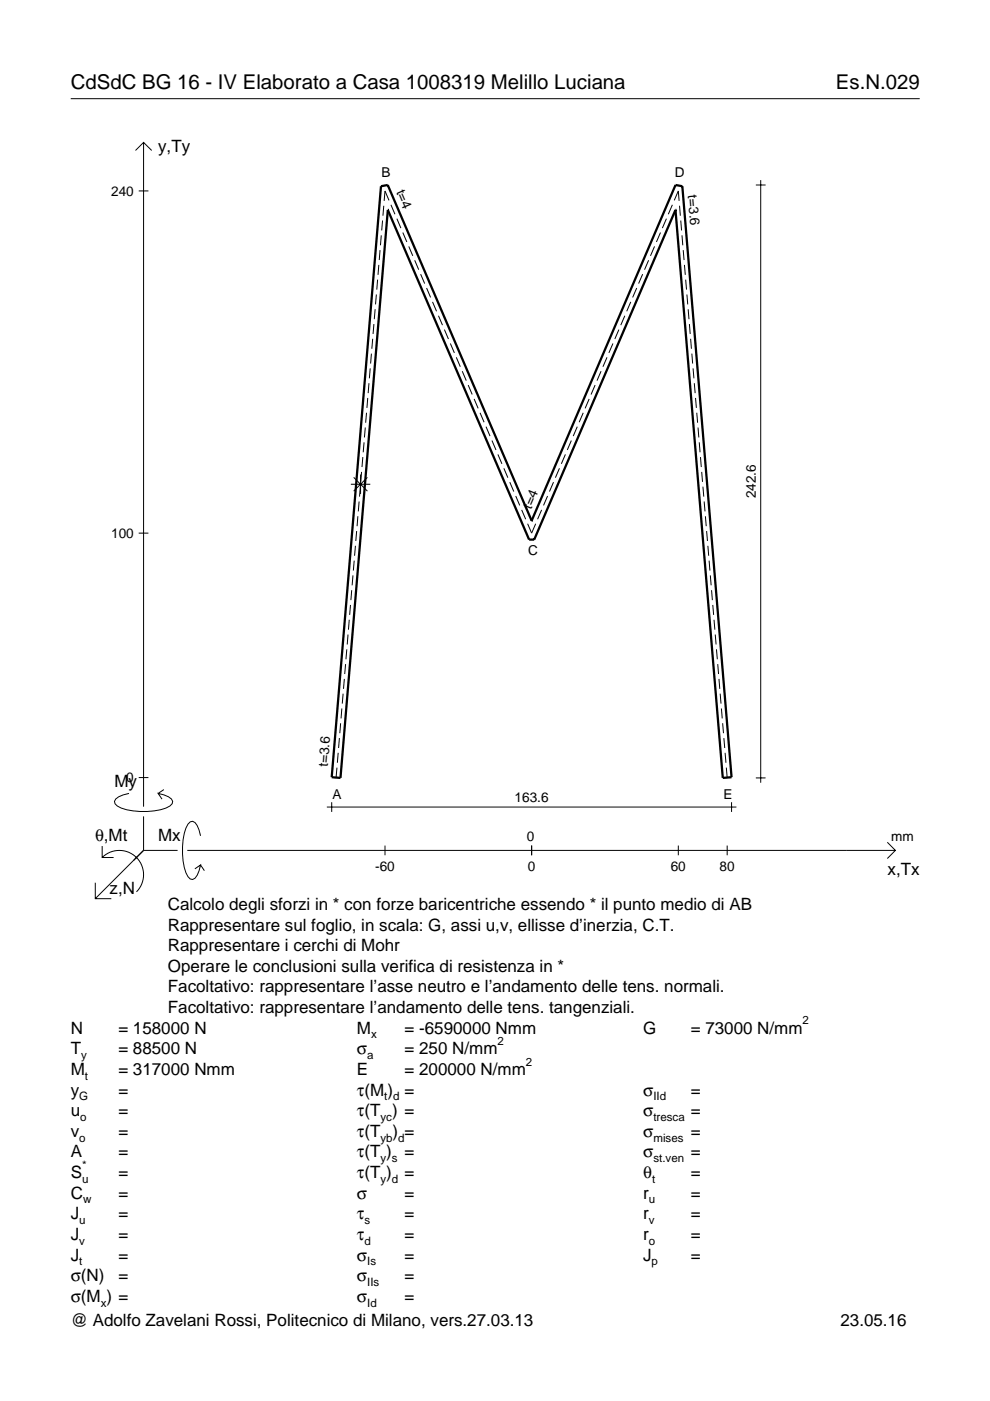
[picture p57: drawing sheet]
<svg xmlns="http://www.w3.org/2000/svg" width="210mm" height="297mm" viewBox="0 0 210 297" stroke-linecap="round" stroke-linejoin="round" font-family="sans-serif">
<defs><g id="words">
<g font-size="4.3">
<text x="15" y="18.9">CdSdC BG 16 - IV Elaborato a Casa 1008319 Melillo Luciana</text>
<text x="177.2" y="18.9">Es.N.029</text>
</g>
<g font-size="3.6">
<text x="33.5" y="32.3">y,Ty</text>
<text x="24.3" y="166.9">My</text>
<text x="20.1" y="178.2">θ,Mt</text>
<text x="33.5" y="178.2">Mx</text>
<text x="188.2" y="185.5">x,Tx</text>
<text x="23.2" y="189.6">z,N</text>
<text x="35.6" y="192.9">Calcolo degli sforzi in * con forze baricentriche essendo * il punto medio di AB</text>
<text x="35.6" y="197.3">Rappresentare sul foglio, in scala: G, assi u,v, ellisse d’inerzia, C.T.</text>
<text x="35.6" y="201.7">Rappresentare i cerchi di Mohr</text>
<text x="35.6" y="206">Operare le conclusioni sulla verifica di resistenza in *</text>
<text x="35.6" y="210.4">Facoltativo: rappresentare l’asse neutro e l’andamento delle tens. normali.</text>
<text x="35.6" y="214.8">Facoltativo: rappresentare l’andamento delle tens. tangenziali.</text>
<text x="15" y="219.2">N</text>
<text x="25.1" y="219.2">= 158000 N</text>
<text x="75.7" y="219.2">M</text>
<text x="85.8" y="219.2">= -6590000 Nmm</text>
<text x="136.4" y="219.2">G</text>
<text x="146.5" y="219.2">= 73000 N/mm</text>
<text x="15" y="227.9">M</text>
<text x="15" y="223.5">T</text>
<text x="25.1" y="223.5">= 88500 N</text>
<text x="25.1" y="227.9">= 317000 Nmm</text>
<text x="75.7" y="223.5">σ</text>
<text x="75.7" y="227.9">E</text>
<text x="85.8" y="223.5">= 250 N/mm</text>
<text x="85.8" y="227.9">= 200000 N/mm</text>
<text x="15" y="232.3">y</text>
<text x="25.1" y="232.3">=</text>
<text x="75.7" y="232.3">τ(M ) =</text>
<text x="136.4" y="232.3">σ</text>
<text x="146.5" y="232.3">=</text>
<text x="15" y="236.7">u</text>
<text x="25.1" y="236.7">=</text>
<text x="75.7" y="236.7">τ(T ) =</text>
<text x="136.4" y="236.7">σ</text>
<text x="146.5" y="236.7">=</text>
<text x="15" y="245.4">A</text>
<text x="15" y="241">v</text>
<text x="25.1" y="241">=</text>
<text x="25.1" y="245.4">=</text>
<text x="75.7" y="245.4">τ(T )</text>
<text x="75.7" y="241">τ(T</text>
<text x="83.3" y="241">) =</text>
<text x="85.8" y="245.4">=</text>
<text x="136.4" y="241">σ</text>
<text x="136.4" y="245.4">σ</text>
<text x="146.5" y="241">=</text>
<text x="146.5" y="245.4">=</text>
<text x="15" y="249.8">S</text>
<text x="25.1" y="249.8">=</text>
<text x="75.7" y="249.8">τ(T )</text>
<text x="85.8" y="249.8">=</text>
<text x="136.4" y="249.8">θ</text>
<text x="146.5" y="249.8">=</text>
<text x="15" y="254.2">C</text>
<text x="25.1" y="254.2">=</text>
<text x="75.7" y="254.2">σ</text>
<text x="85.8" y="254.2">=</text>
<text x="136.4" y="254.2">r</text>
<text x="146.5" y="254.2">=</text>
<text x="15" y="262.9">J</text>
<text x="15" y="258.5">J</text>
<text x="25.1" y="262.9">=</text>
<text x="25.1" y="258.5">=</text>
<text x="75.7" y="262.9">τ</text>
<text x="75.7" y="258.5">τ</text>
<text x="85.8" y="262.9">=</text>
<text x="85.8" y="258.5">=</text>
<text x="136.4" y="262.9">r</text>
<text x="136.4" y="258.5">r</text>
<text x="146.5" y="262.9">=</text>
<text x="146.5" y="258.5">=</text>
<text x="15" y="267.3">J</text>
<text x="25.1" y="267.3">=</text>
<text x="75.7" y="267.3">σ</text>
<text x="85.8" y="267.3">=</text>
<text x="136.4" y="267.3">J</text>
<text x="146.5" y="267.3">=</text>
<text x="15" y="271.7">σ(N)</text>
<text x="25.1" y="271.7">=</text>
<text x="75.7" y="271.7">σ</text>
<text x="85.8" y="271.7">=</text>
<text x="15" y="276">σ(M ) =</text>
<text x="15" y="281.2">@ Adolfo Zavelani Rossi, Politecnico di Milano, vers.27.03.13</text>
<text x="75.7" y="276">σ</text>
<text x="85.8" y="276">=</text>
<text x="178.2" y="281.2">23.05.16</text>
</g>
<g font-size="2.9">
<text x="23.6" y="41.5">240</text>
<text x="80.9" y="37.6">B</text>
<text x="84" y="40.7" transform="rotate(67 84 40.7)">t=4</text>
<text x="143.1" y="37.6">D</text>
<text x="145.9" y="41.4" transform="rotate(85 145.9 41.4)">t=3.6</text>
<text x="160.3" y="105.7" transform="rotate(-90 160.3 105.7)">242.6</text>
<text x="112.6" y="108.1" transform="rotate(-67 112.6 108.1)">t=4</text>
<text x="23.6" y="114">100</text>
<text x="112" y="117.7">C</text>
<text x="26.8" y="165.9">0</text>
<text x="69.5" y="162.6" transform="rotate(-85 69.5 162.6)">t=3.6</text>
<text x="70.5" y="169.4">A</text>
<text x="109.1" y="170.1">163.6</text>
<text x="153.4" y="169.4">E</text>
<text x="111.7" y="178.2">0</text>
<text x="189" y="178.2">mm</text>
<text x="79.5" y="184.7">-60</text>
<text x="111.9" y="184.7">0</text>
<text x="142.2" y="184.7">60</text>
<text x="152.6" y="184.7">80</text>
</g>
<g font-size="2.4">
<text x="78.7" y="220.2">x</text>
<text x="105.5" y="221.5">2</text>
<text x="170.2" y="217.2">2</text>
<text x="17.2" y="224.5">y</text>
<text x="77.9" y="224.5">a</text>
<text x="111.5" y="225.9">2</text>
<text x="16.8" y="233.3">G</text>
<text x="18" y="228.9">t</text>
<text x="81.5" y="233.3">t d</text>
<text x="138.5" y="233.3">IId</text>
<text x="17" y="237.7">o</text>
<text x="80.7" y="237.7">yc</text>
<text x="138.5" y="237.7">tresca</text>
<text x="16.8" y="242">o</text>
<text x="80.7" y="242">yb d</text>
<text x="138.5" y="242">mises</text>
<text x="17.4" y="250.8">u</text>
<text x="17.4" y="247.8">*</text>
<text x="80.7" y="250.8">y d</text>
<text x="80.7" y="246.4">y s</text>
<text x="138.2" y="250.8">t</text>
<text x="138.5" y="246.4">st.ven</text>
<text x="17.6" y="255.2">w</text>
<text x="137.6" y="255.2">u</text>
<text x="16.8" y="263.9">v</text>
<text x="16.8" y="259.5">u</text>
<text x="77.3" y="263.9">d</text>
<text x="77.3" y="259.5">s</text>
<text x="137.6" y="263.9">o</text>
<text x="137.6" y="259.5">v</text>
<text x="16.8" y="268.3">t</text>
<text x="77.9" y="268.3">Is</text>
<text x="138.2" y="268.3">p</text>
<text x="77.9" y="272.7">IIs</text>
<text x="21.4" y="277">x</text>
<text x="77.9" y="277">Id</text>
</g>
</g></defs>
<g fill="none" stroke="#000" stroke-width=".21">
<path d="M15 20.9h180M28.7 31.9l1.7-1.7 1.8 1.7M30.4 30.2v140.8M160.3 39.2h2M161.3 38.2v127.8M29.4 40.5h2.1M80.1 59.3l-.2 2.1M80.3 56.2l-.2 2.1M80.6 53l-.2 2.1M80.8 49.9l-.1 2.1M81.1 46.8l-.2 2.1M81.4 43.6l-.2 2.1"/>
<path d="M82.5 42.5l-.9-2-.2 2.1M82.9 43.4l.8 2M84.1 46.4l.9 2M85.4 49.3l.9 2M86.7 52.2l.8 2M87.9 55.2l.9 2M89.2 58.1l.8 2M136.3 58.1l-.9 2M137.5 55.2l-.8 2M138.8 52.2l-.9 2M140 49.3l-.8 2M141.3 46.4l-.9 2"/>
<path d="M142.6 43.4l-.9 2M143 42.5l.8-2 .2 2.1M144.1 43.6l.1 2.1M144.3 46.8l.2 2.1M144.6 49.9l.2 2.1M144.9 53l.1 2.1M145.1 56.2l.2 2.1M145.4 59.3l.2 2.1M78.5 78.1l-.2 2.1M78.7 75l-.1 2.1M79 71.8l-.2 2.1M79.3 68.7l-.2 2.1"/>
<path d="M79.5 65.6l-.1 2.1M79.8 62.4l-.2 2.1M90.4 61.1l.9 2M91.7 64l.9 2M93 66.9l.8 2M94.2 69.9l.9 2M95.5 72.8l.8 2M96.7 75.8l.9 2M98 78.7l.9 2M127.4 78.7l-.8 2M128.7 75.8l-.9 2M130 72.8l-.9 2"/>
<path d="M131.2 69.9l-.8 2M132.5 66.9l-.9 2M133.7 64l-.8 2M135 61.1l-.9 2M145.6 62.4l.2 2.1M145.9 65.6l.2 2.1M146.2 68.7l.1 2.1M146.4 71.8l.2 2.1M146.7 75l.2 2.1M146.9 78.1l.2 2.1M76.9 96.9l-.2 2.1M77.2 93.8l-.2 2.1"/>
<path d="M77.4 90.6l-.1 2.2M77.7 87.5l-.2 2.1M78 84.4l-.2 2.1M78.2 81.2l-.1 2.2M99.3 81.6l.8 2M100.5 84.6l.9 2M101.8 87.5l.8 2M103 90.5l.9 2M104.3 93.4l.9 2M105.6 96.3l.8 2M106.8 99.3l.9 2M118.6 99.3l-.8 2"/>
<path d="M119.9 96.3l-.9 2M121.1 93.4l-.8 2M122.4 90.5l-.9 2M123.7 87.5l-.9 2M124.9 84.6l-.8 2M126.2 81.6l-.9 2M147.2 81.2l.2 2.2M147.5 84.4l.1 2.1M147.7 87.5l.2 2.1M148 90.6l.2 2.2M148.3 93.8l.1 2.1M148.5 96.9l.2 2.1"/>
<path d="M29.4 113h2.1M74.4 102.7h4.1M75 101.2l2.9 2.9M75.1 118.9l-.2 2.1M75.4 115.7l-.2 2.1M75.6 112.6l-.2 2.1M75.9 109.5l-.2 2.1M76.1 106.3l-.1 2.1M76.4 103.2l-.2 2.1M76.4 100.6v4.1M76.7 100.1l-.2 2.1M77.9 101.2l-2.9 2.9"/>
<path d="M108.1 102.2l.8 2M109.3 105.2l.9 2M110.6 108.1l.9 2M111.9 111l.8 2 .9-2M114.8 108.1l-.8 2M116.1 105.2l-.9 2M117.4 102.2l-.9 2M148.8 100.1l.1 2.1M149 103.2l.2 2.1M149.3 106.3l.2 2.1M149.6 109.5l.1 2.1M149.8 112.6l.2 2.1"/>
<path d="M150.1 115.7l.2 2.1M150.3 118.9l.2 2.1M73.5 137.7l-.2 2.1M73.8 134.5l-.2 2.1M74 131.4l-.1 2.1M74.3 128.3l-.2 2.1M74.6 125.1l-.2 2.1M74.8 122l-.1 2.1M150.6 122l.2 2.1M150.9 125.1l.1 2.1M151.1 128.3l.2 2.1M151.4 131.4l.2 2.1"/>
<path d="M151.6 134.5l.2 2.1M151.9 137.7l.2 2.1M71.7 159.6l-.2 2.1M72 156.5l-.2 2.1M72.2 153.3l-.2 2.2M72.5 150.2l-.2 2.1M72.7 147.1l-.1 2.1M73 143.9l-.2 2.2M73.3 140.8l-.2 2.1M152.2 140.8l.1 2.1M152.4 143.9l.2 2.2M152.7 147.1l.2 2.1"/>
<path d="M153 150.2l.1 2.1M153.2 153.3l.2 2.2M153.5 156.5l.2 2.1M153.7 159.6l.2 2.1M21.7 179.4v2.4h2.4M27.3 168.2a3.6 3.6 0 0 0-3 1.7l.1 .5a5.6 5.6 0 0 0 3.8 1.5 13.4 13.4 0 0 0 7.8-1l.5-.5 .1-.5a3.6 3.6 0 0 0-3.1-1.7l.8 1.2M29.4 164.9h2.1M30.4 173.1v7.2M34.7 167.4l-1.2 .8M42.5 177.2a3.6 3.6 0 0 0-1.7-3.1l-.5 .2a5.7 5.7 0 0 0-1.5 3.7 13.3 13.3 0 0 0 1 7.9l.5 .5 .5 .1a3.6 3.6 0 0 0 1.7-3.1l-1.2 .8M69.3 171.1h86.8M70.3 170.1v2"/>
<path d="M71.4 162.8l-.1 2.1M81.6 179.3v2M112.7 179.3v2M143.8 179.3v2M154 162.8l.2 2.1M154.2 179.3v2M155.1 170.1v2M160.3 164.9h2M188.1 178.6l1.7 1.7-1.7 1.7M20.2 187.2v3.3h3.4M21.7 181.8a5.1 5.1 0 0 1 7.2 0 5.1 5.1 0 0 1 0 7.3M30.4 180.3l-10.2 10.2"/>
<path d="M30.4 180.3h7.2M39.7 180.3h150.1M42.5 183.4l.8 1.2"/>
</g>
<path d="M82.2 44.5h.1M82.2 44.5l-10 120.4-1.9-.1 10.5-125.3 1.4-.3 30.5 71.2M82.2 44.5l30 69.9h1.1l29.9-69.9M143.2 44.5h.1M143.2 44.5l10 120.4 1.9-.1-10.4-125.3-1.5-.3-30.5 71.2M112.7 110.4h.1" fill="none" stroke="#000" stroke-width=".48"/>
<use href="#words"/>
</svg>
